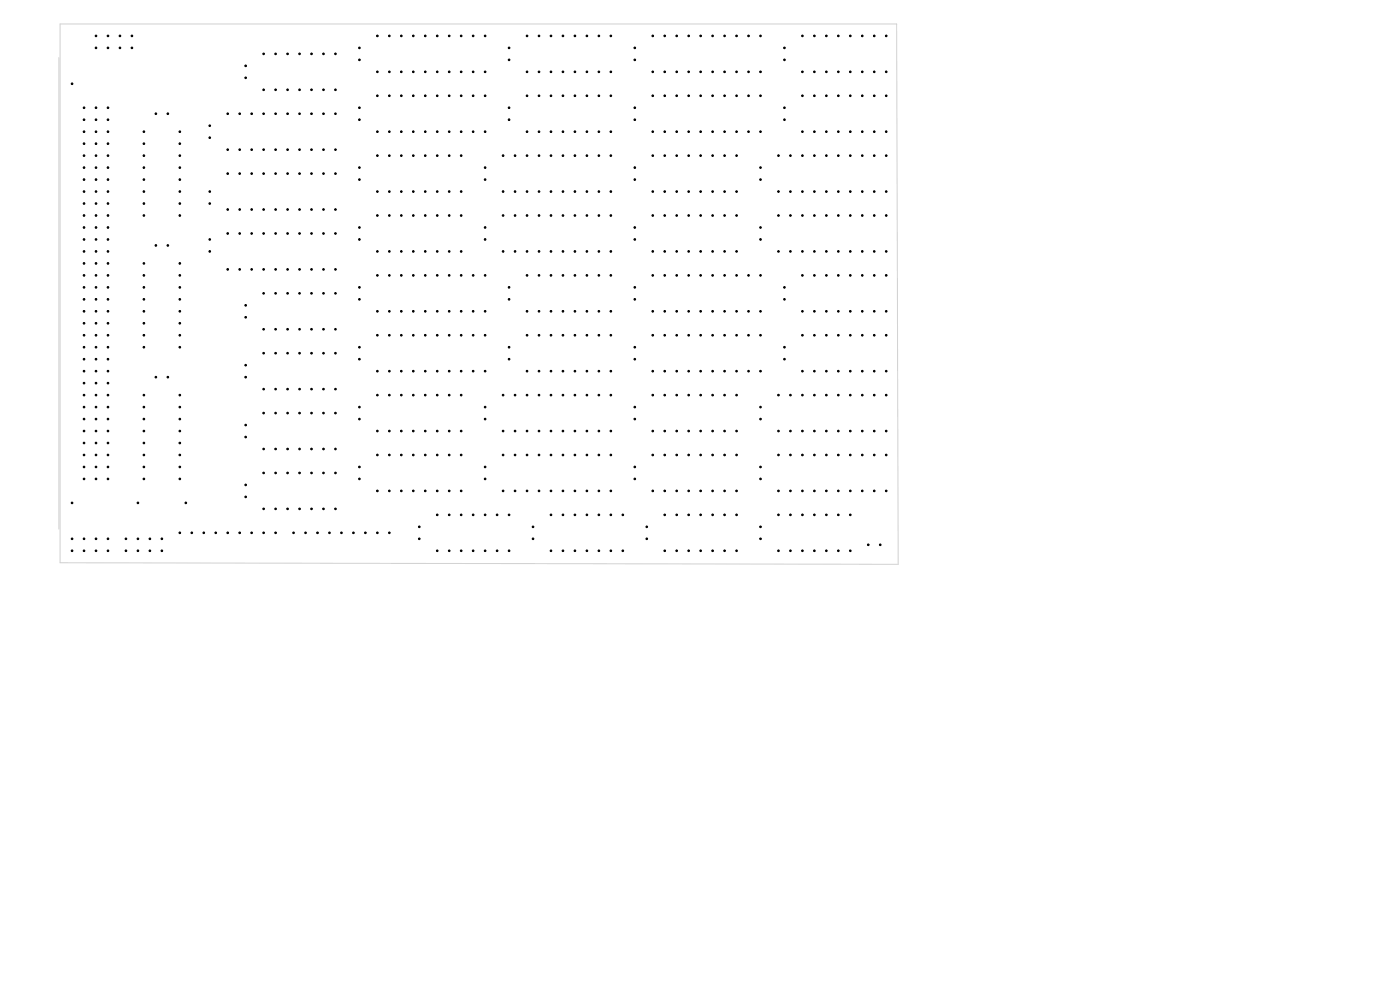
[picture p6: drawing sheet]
<svg xmlns="http://www.w3.org/2000/svg" width="297mm" height="210mm" viewBox="0 0 297 210" stroke-linecap="round" stroke-linejoin="round" font-family="sans-serif">
<path d="M12.5 12.2v100M12.7 5.1h177.5l.3 114.6-177.8-.3z" fill="none" stroke="#d0d2cd" stroke-width=".21"/>
<g fill="#000" stroke="#000" stroke-width=".21">
<circle cx="15.3" cy="17.8" r=".17"/>
<circle cx="20.4" cy="10.2" r=".17"/>
<circle cx="20.4" cy="7.6" r=".17"/>
<circle cx="22.9" cy="10.2" r=".17"/>
<circle cx="22.9" cy="7.6" r=".17"/>
<circle cx="25.4" cy="10.2" r=".17"/>
<circle cx="25.4" cy="7.6" r=".17"/>
<circle cx="28" cy="10.2" r=".17"/>
<circle cx="28" cy="7.6" r=".17"/>
<circle cx="52.1" cy="14" r=".17"/>
<circle cx="52.1" cy="16.5" r=".17"/>
<circle cx="55.9" cy="19" r=".17"/>
<circle cx="55.9" cy="11.4" r=".17"/>
<circle cx="58.5" cy="19" r=".17"/>
<circle cx="58.5" cy="11.4" r=".17"/>
<circle cx="61" cy="11.4" r=".17"/>
<circle cx="61" cy="19" r=".17"/>
<circle cx="63.5" cy="11.4" r=".17"/>
<circle cx="63.5" cy="19" r=".17"/>
<circle cx="66.1" cy="11.4" r=".17"/>
<circle cx="66.1" cy="19" r=".17"/>
<circle cx="68.6" cy="11.4" r=".17"/>
<circle cx="68.6" cy="19" r=".17"/>
<circle cx="71.2" cy="11.4" r=".17"/>
<circle cx="71.2" cy="19" r=".17"/>
<circle cx="76.2" cy="12.7" r=".17"/>
<circle cx="76.2" cy="10.2" r=".17"/>
<circle cx="80.1" cy="7.6" r=".17"/>
<circle cx="80.1" cy="15.2" r=".17"/>
<circle cx="82.6" cy="7.6" r=".17"/>
<circle cx="82.6" cy="15.2" r=".17"/>
<circle cx="85.1" cy="15.2" r=".17"/>
<circle cx="85.1" cy="7.6" r=".17"/>
<circle cx="87.7" cy="15.2" r=".17"/>
<circle cx="87.7" cy="7.6" r=".17"/>
<circle cx="90.2" cy="7.6" r=".17"/>
<circle cx="90.2" cy="15.2" r=".17"/>
<circle cx="92.8" cy="7.6" r=".17"/>
<circle cx="92.8" cy="15.2" r=".17"/>
<circle cx="95.3" cy="7.6" r=".17"/>
<circle cx="95.3" cy="15.2" r=".17"/>
<circle cx="97.8" cy="15.2" r=".17"/>
<circle cx="97.8" cy="7.6" r=".17"/>
<circle cx="100.4" cy="7.6" r=".17"/>
<circle cx="100.4" cy="15.2" r=".17"/>
<circle cx="102.9" cy="15.2" r=".17"/>
<circle cx="102.9" cy="7.6" r=".17"/>
<circle cx="108" cy="12.7" r=".17"/>
<circle cx="108" cy="10.2" r=".17"/>
<circle cx="111.8" cy="15.2" r=".17"/>
<circle cx="111.8" cy="7.6" r=".17"/>
<circle cx="114.3" cy="15.2" r=".17"/>
<circle cx="114.3" cy="7.6" r=".17"/>
<circle cx="116.9" cy="7.6" r=".17"/>
<circle cx="116.9" cy="15.2" r=".17"/>
<circle cx="119.4" cy="15.2" r=".17"/>
<circle cx="119.4" cy="7.6" r=".17"/>
<circle cx="122" cy="7.6" r=".17"/>
<circle cx="122" cy="15.2" r=".17"/>
<circle cx="124.5" cy="7.6" r=".17"/>
<circle cx="124.5" cy="15.2" r=".17"/>
<circle cx="127" cy="7.6" r=".17"/>
<circle cx="127" cy="15.2" r=".17"/>
<circle cx="129.6" cy="15.2" r=".17"/>
<circle cx="129.6" cy="7.6" r=".17"/>
<circle cx="134.7" cy="10.2" r=".17"/>
<circle cx="134.7" cy="12.7" r=".17"/>
<circle cx="138.5" cy="15.2" r=".17"/>
<circle cx="138.5" cy="7.6" r=".17"/>
<circle cx="141" cy="15.2" r=".17"/>
<circle cx="141" cy="7.6" r=".17"/>
<circle cx="143.6" cy="15.2" r=".17"/>
<circle cx="143.6" cy="7.6" r=".17"/>
<circle cx="146.1" cy="15.2" r=".17"/>
<circle cx="146.1" cy="7.6" r=".17"/>
<circle cx="148.6" cy="7.6" r=".17"/>
<circle cx="148.6" cy="15.2" r=".17"/>
<circle cx="151.2" cy="7.6" r=".17"/>
<circle cx="151.2" cy="15.2" r=".17"/>
<circle cx="153.7" cy="15.2" r=".17"/>
<circle cx="153.7" cy="7.6" r=".17"/>
<circle cx="156.3" cy="7.6" r=".17"/>
<circle cx="156.3" cy="15.2" r=".17"/>
<circle cx="158.8" cy="7.6" r=".17"/>
<circle cx="158.8" cy="15.2" r=".17"/>
<circle cx="161.3" cy="15.2" r=".17"/>
<circle cx="161.3" cy="7.6" r=".17"/>
<circle cx="166.4" cy="10.2" r=".17"/>
<circle cx="166.4" cy="12.7" r=".17"/>
<circle cx="170.2" cy="7.6" r=".17"/>
<circle cx="170.2" cy="15.2" r=".17"/>
<circle cx="172.8" cy="7.6" r=".17"/>
<circle cx="172.8" cy="15.2" r=".17"/>
<circle cx="175.3" cy="15.2" r=".17"/>
<circle cx="175.3" cy="7.6" r=".17"/>
<circle cx="177.8" cy="7.6" r=".17"/>
<circle cx="177.8" cy="15.2" r=".17"/>
<circle cx="180.4" cy="7.6" r=".17"/>
<circle cx="180.4" cy="15.2" r=".17"/>
<circle cx="182.9" cy="15.2" r=".17"/>
<circle cx="182.9" cy="7.6" r=".17"/>
<circle cx="185.5" cy="15.2" r=".17"/>
<circle cx="185.5" cy="7.6" r=".17"/>
<circle cx="188" cy="7.6" r=".17"/>
<circle cx="188" cy="15.2" r=".17"/>
<circle cx="17.8" cy="27.9" r=".17"/>
<circle cx="17.8" cy="35.6" r=".17"/>
<circle cx="17.8" cy="38.1" r=".17"/>
<circle cx="17.8" cy="25.4" r=".17"/>
<circle cx="17.8" cy="30.5" r=".17"/>
<circle cx="17.8" cy="22.9" r=".17"/>
<circle cx="17.8" cy="33" r=".17"/>
<circle cx="20.4" cy="35.6" r=".17"/>
<circle cx="20.4" cy="33" r=".17"/>
<circle cx="20.4" cy="27.9" r=".17"/>
<circle cx="20.4" cy="30.5" r=".17"/>
<circle cx="20.4" cy="22.9" r=".17"/>
<circle cx="20.4" cy="38.1" r=".17"/>
<circle cx="20.4" cy="25.4" r=".17"/>
<circle cx="22.9" cy="38.1" r=".17"/>
<circle cx="22.9" cy="22.9" r=".17"/>
<circle cx="22.9" cy="30.5" r=".17"/>
<circle cx="22.9" cy="27.9" r=".17"/>
<circle cx="22.9" cy="25.4" r=".17"/>
<circle cx="22.9" cy="35.6" r=".17"/>
<circle cx="22.9" cy="33" r=".17"/>
<circle cx="30.5" cy="35.6" r=".17"/>
<circle cx="30.5" cy="30.5" r=".17"/>
<circle cx="30.5" cy="33" r=".17"/>
<circle cx="30.5" cy="27.9" r=".17"/>
<circle cx="30.5" cy="38.1" r=".17"/>
<circle cx="33.1" cy="24.1" r=".17"/>
<circle cx="35.6" cy="24.1" r=".17"/>
<circle cx="38.1" cy="27.9" r=".17"/>
<circle cx="38.1" cy="35.6" r=".17"/>
<circle cx="38.1" cy="30.5" r=".17"/>
<circle cx="38.1" cy="33" r=".17"/>
<circle cx="38.1" cy="38.1" r=".17"/>
<circle cx="44.5" cy="29.2" r=".17"/>
<circle cx="44.5" cy="26.7" r=".17"/>
<circle cx="48.3" cy="24.1" r=".17"/>
<circle cx="48.3" cy="31.7" r=".17"/>
<circle cx="48.3" cy="36.8" r=".17"/>
<circle cx="50.8" cy="31.7" r=".17"/>
<circle cx="50.8" cy="36.8" r=".17"/>
<circle cx="50.8" cy="24.1" r=".17"/>
<circle cx="53.4" cy="36.8" r=".17"/>
<circle cx="53.4" cy="24.1" r=".17"/>
<circle cx="53.4" cy="31.7" r=".17"/>
<circle cx="55.9" cy="24.1" r=".17"/>
<circle cx="55.9" cy="36.8" r=".17"/>
<circle cx="55.9" cy="31.7" r=".17"/>
<circle cx="58.5" cy="36.8" r=".17"/>
<circle cx="58.5" cy="31.7" r=".17"/>
<circle cx="58.5" cy="24.1" r=".17"/>
<circle cx="61" cy="31.7" r=".17"/>
<circle cx="61" cy="36.8" r=".17"/>
<circle cx="61" cy="24.1" r=".17"/>
<circle cx="63.5" cy="31.7" r=".17"/>
<circle cx="63.5" cy="24.1" r=".17"/>
<circle cx="63.5" cy="36.8" r=".17"/>
<circle cx="66.1" cy="36.8" r=".17"/>
<circle cx="66.1" cy="24.1" r=".17"/>
<circle cx="66.1" cy="31.7" r=".17"/>
<circle cx="68.6" cy="24.1" r=".17"/>
<circle cx="68.6" cy="36.8" r=".17"/>
<circle cx="68.6" cy="31.7" r=".17"/>
<circle cx="71.2" cy="31.7" r=".17"/>
<circle cx="71.2" cy="24.1" r=".17"/>
<circle cx="71.2" cy="36.8" r=".17"/>
<circle cx="76.2" cy="22.9" r=".17"/>
<circle cx="76.2" cy="38.1" r=".17"/>
<circle cx="76.2" cy="25.4" r=".17"/>
<circle cx="76.2" cy="35.6" r=".17"/>
<circle cx="80.1" cy="27.9" r=".17"/>
<circle cx="80.1" cy="20.3" r=".17"/>
<circle cx="80.1" cy="33" r=".17"/>
<circle cx="82.6" cy="27.9" r=".17"/>
<circle cx="82.6" cy="33" r=".17"/>
<circle cx="82.6" cy="20.3" r=".17"/>
<circle cx="85.1" cy="33" r=".17"/>
<circle cx="85.1" cy="20.3" r=".17"/>
<circle cx="85.1" cy="27.9" r=".17"/>
<circle cx="87.7" cy="20.3" r=".17"/>
<circle cx="87.7" cy="27.9" r=".17"/>
<circle cx="87.7" cy="33" r=".17"/>
<circle cx="90.2" cy="20.3" r=".17"/>
<circle cx="90.2" cy="33" r=".17"/>
<circle cx="90.2" cy="27.9" r=".17"/>
<circle cx="92.8" cy="20.3" r=".17"/>
<circle cx="92.8" cy="27.9" r=".17"/>
<circle cx="92.8" cy="33" r=".17"/>
<circle cx="95.3" cy="27.9" r=".17"/>
<circle cx="95.3" cy="33" r=".17"/>
<circle cx="95.3" cy="20.3" r=".17"/>
<circle cx="97.8" cy="33" r=".17"/>
<circle cx="97.8" cy="20.3" r=".17"/>
<circle cx="97.8" cy="27.9" r=".17"/>
<circle cx="100.4" cy="27.9" r=".17"/>
<circle cx="100.4" cy="20.3" r=".17"/>
<circle cx="102.9" cy="27.9" r=".17"/>
<circle cx="102.9" cy="38.1" r=".17"/>
<circle cx="102.9" cy="20.3" r=".17"/>
<circle cx="102.9" cy="35.6" r=".17"/>
<circle cx="106.7" cy="33" r=".17"/>
<circle cx="108" cy="25.4" r=".17"/>
<circle cx="108" cy="22.9" r=".17"/>
<circle cx="109.3" cy="33" r=".17"/>
<circle cx="111.8" cy="33" r=".17"/>
<circle cx="111.8" cy="20.3" r=".17"/>
<circle cx="111.8" cy="27.9" r=".17"/>
<circle cx="114.3" cy="27.9" r=".17"/>
<circle cx="114.3" cy="20.3" r=".17"/>
<circle cx="114.3" cy="33" r=".17"/>
<circle cx="116.9" cy="33" r=".17"/>
<circle cx="116.9" cy="20.3" r=".17"/>
<circle cx="116.9" cy="27.9" r=".17"/>
<circle cx="119.4" cy="33" r=".17"/>
<circle cx="119.4" cy="27.9" r=".17"/>
<circle cx="119.4" cy="20.3" r=".17"/>
<circle cx="122" cy="27.9" r=".17"/>
<circle cx="122" cy="20.3" r=".17"/>
<circle cx="122" cy="33" r=".17"/>
<circle cx="124.5" cy="27.9" r=".17"/>
<circle cx="124.5" cy="33" r=".17"/>
<circle cx="124.5" cy="20.3" r=".17"/>
<circle cx="127" cy="33" r=".17"/>
<circle cx="127" cy="20.3" r=".17"/>
<circle cx="127" cy="27.9" r=".17"/>
<circle cx="129.6" cy="27.9" r=".17"/>
<circle cx="129.6" cy="33" r=".17"/>
<circle cx="129.6" cy="20.3" r=".17"/>
<circle cx="134.7" cy="25.4" r=".17"/>
<circle cx="134.7" cy="22.9" r=".17"/>
<circle cx="134.7" cy="38.1" r=".17"/>
<circle cx="134.7" cy="35.6" r=".17"/>
<circle cx="138.5" cy="20.3" r=".17"/>
<circle cx="138.5" cy="33" r=".17"/>
<circle cx="138.5" cy="27.9" r=".17"/>
<circle cx="141" cy="20.3" r=".17"/>
<circle cx="141" cy="33" r=".17"/>
<circle cx="141" cy="27.9" r=".17"/>
<circle cx="143.6" cy="27.9" r=".17"/>
<circle cx="143.6" cy="33" r=".17"/>
<circle cx="143.6" cy="20.3" r=".17"/>
<circle cx="146.1" cy="33" r=".17"/>
<circle cx="146.1" cy="20.3" r=".17"/>
<circle cx="146.1" cy="27.9" r=".17"/>
<circle cx="148.6" cy="27.9" r=".17"/>
<circle cx="148.6" cy="33" r=".17"/>
<circle cx="148.6" cy="20.3" r=".17"/>
<circle cx="151.2" cy="27.9" r=".17"/>
<circle cx="151.2" cy="33" r=".17"/>
<circle cx="151.2" cy="20.3" r=".17"/>
<circle cx="153.7" cy="33" r=".17"/>
<circle cx="153.7" cy="20.3" r=".17"/>
<circle cx="153.7" cy="27.9" r=".17"/>
<circle cx="156.3" cy="27.9" r=".17"/>
<circle cx="156.3" cy="33" r=".17"/>
<circle cx="156.3" cy="20.3" r=".17"/>
<circle cx="158.8" cy="20.3" r=".17"/>
<circle cx="158.8" cy="27.9" r=".17"/>
<circle cx="161.3" cy="35.6" r=".17"/>
<circle cx="161.3" cy="20.3" r=".17"/>
<circle cx="161.3" cy="27.9" r=".17"/>
<circle cx="161.3" cy="38.1" r=".17"/>
<circle cx="165.1" cy="33" r=".17"/>
<circle cx="166.4" cy="22.9" r=".17"/>
<circle cx="166.4" cy="25.4" r=".17"/>
<circle cx="167.7" cy="33" r=".17"/>
<circle cx="170.2" cy="27.9" r=".17"/>
<circle cx="170.2" cy="33" r=".17"/>
<circle cx="170.2" cy="20.3" r=".17"/>
<circle cx="172.8" cy="20.3" r=".17"/>
<circle cx="172.8" cy="33" r=".17"/>
<circle cx="172.8" cy="27.9" r=".17"/>
<circle cx="175.3" cy="33" r=".17"/>
<circle cx="175.3" cy="20.3" r=".17"/>
<circle cx="175.3" cy="27.9" r=".17"/>
<circle cx="177.8" cy="27.9" r=".17"/>
<circle cx="177.8" cy="33" r=".17"/>
<circle cx="177.8" cy="20.3" r=".17"/>
<circle cx="180.4" cy="20.3" r=".17"/>
<circle cx="180.4" cy="27.9" r=".17"/>
<circle cx="180.4" cy="33" r=".17"/>
<circle cx="182.9" cy="33" r=".17"/>
<circle cx="182.9" cy="20.3" r=".17"/>
<circle cx="182.9" cy="27.9" r=".17"/>
<circle cx="185.5" cy="33" r=".17"/>
<circle cx="185.5" cy="27.9" r=".17"/>
<circle cx="185.5" cy="20.3" r=".17"/>
<circle cx="188" cy="33" r=".17"/>
<circle cx="188" cy="27.9" r=".17"/>
<circle cx="188" cy="20.3" r=".17"/>
<circle cx="17.8" cy="48.3" r=".17"/>
<circle cx="17.8" cy="58.4" r=".17"/>
<circle cx="17.8" cy="43.2" r=".17"/>
<circle cx="17.8" cy="55.9" r=".17"/>
<circle cx="17.8" cy="40.6" r=".17"/>
<circle cx="17.8" cy="53.3" r=".17"/>
<circle cx="17.8" cy="45.7" r=".17"/>
<circle cx="17.8" cy="50.8" r=".17"/>
<circle cx="20.4" cy="48.3" r=".17"/>
<circle cx="20.4" cy="58.4" r=".17"/>
<circle cx="20.4" cy="40.6" r=".17"/>
<circle cx="20.4" cy="43.2" r=".17"/>
<circle cx="20.4" cy="53.3" r=".17"/>
<circle cx="20.4" cy="50.8" r=".17"/>
<circle cx="20.4" cy="45.7" r=".17"/>
<circle cx="20.4" cy="55.9" r=".17"/>
<circle cx="22.9" cy="48.3" r=".17"/>
<circle cx="22.9" cy="40.6" r=".17"/>
<circle cx="22.9" cy="53.3" r=".17"/>
<circle cx="22.9" cy="43.2" r=".17"/>
<circle cx="22.9" cy="45.7" r=".17"/>
<circle cx="22.9" cy="58.4" r=".17"/>
<circle cx="22.9" cy="55.9" r=".17"/>
<circle cx="22.9" cy="50.8" r=".17"/>
<circle cx="30.5" cy="40.6" r=".17"/>
<circle cx="30.5" cy="43.2" r=".17"/>
<circle cx="30.5" cy="58.4" r=".17"/>
<circle cx="30.5" cy="45.7" r=".17"/>
<circle cx="30.5" cy="55.9" r=".17"/>
<circle cx="33.1" cy="52.1" r=".17"/>
<circle cx="35.6" cy="52.1" r=".17"/>
<circle cx="38.1" cy="45.7" r=".17"/>
<circle cx="38.1" cy="58.4" r=".17"/>
<circle cx="38.1" cy="43.2" r=".17"/>
<circle cx="38.1" cy="40.6" r=".17"/>
<circle cx="38.1" cy="55.9" r=".17"/>
<circle cx="44.5" cy="43.2" r=".17"/>
<circle cx="44.5" cy="40.6" r=".17"/>
<circle cx="44.5" cy="53.3" r=".17"/>
<circle cx="44.5" cy="50.8" r=".17"/>
<circle cx="48.3" cy="57.1" r=".17"/>
<circle cx="48.3" cy="49.5" r=".17"/>
<circle cx="48.3" cy="44.4" r=".17"/>
<circle cx="50.8" cy="57.1" r=".17"/>
<circle cx="50.8" cy="44.4" r=".17"/>
<circle cx="50.8" cy="49.5" r=".17"/>
<circle cx="53.4" cy="57.1" r=".17"/>
<circle cx="53.4" cy="49.5" r=".17"/>
<circle cx="53.4" cy="44.4" r=".17"/>
<circle cx="55.9" cy="44.4" r=".17"/>
<circle cx="55.9" cy="57.1" r=".17"/>
<circle cx="55.9" cy="49.5" r=".17"/>
<circle cx="58.5" cy="44.4" r=".17"/>
<circle cx="58.5" cy="49.5" r=".17"/>
<circle cx="58.5" cy="57.1" r=".17"/>
<circle cx="61" cy="44.4" r=".17"/>
<circle cx="61" cy="49.5" r=".17"/>
<circle cx="61" cy="57.1" r=".17"/>
<circle cx="63.5" cy="49.5" r=".17"/>
<circle cx="63.5" cy="44.4" r=".17"/>
<circle cx="63.5" cy="57.1" r=".17"/>
<circle cx="66.1" cy="49.5" r=".17"/>
<circle cx="66.1" cy="44.4" r=".17"/>
<circle cx="66.1" cy="57.1" r=".17"/>
<circle cx="68.6" cy="57.1" r=".17"/>
<circle cx="68.6" cy="44.4" r=".17"/>
<circle cx="68.6" cy="49.5" r=".17"/>
<circle cx="71.2" cy="49.5" r=".17"/>
<circle cx="71.2" cy="44.4" r=".17"/>
<circle cx="71.2" cy="57.1" r=".17"/>
<circle cx="76.2" cy="48.3" r=".17"/>
<circle cx="76.2" cy="50.8" r=".17"/>
<circle cx="80.1" cy="40.6" r=".17"/>
<circle cx="80.1" cy="58.4" r=".17"/>
<circle cx="80.1" cy="45.7" r=".17"/>
<circle cx="80.1" cy="53.3" r=".17"/>
<circle cx="82.6" cy="58.4" r=".17"/>
<circle cx="82.6" cy="45.7" r=".17"/>
<circle cx="82.6" cy="40.6" r=".17"/>
<circle cx="82.6" cy="53.3" r=".17"/>
<circle cx="85.1" cy="40.6" r=".17"/>
<circle cx="85.1" cy="58.4" r=".17"/>
<circle cx="85.1" cy="45.7" r=".17"/>
<circle cx="85.1" cy="53.3" r=".17"/>
<circle cx="87.7" cy="45.7" r=".17"/>
<circle cx="87.7" cy="58.4" r=".17"/>
<circle cx="87.7" cy="40.6" r=".17"/>
<circle cx="87.7" cy="53.3" r=".17"/>
<circle cx="90.2" cy="40.6" r=".17"/>
<circle cx="90.2" cy="58.4" r=".17"/>
<circle cx="90.2" cy="53.3" r=".17"/>
<circle cx="90.2" cy="45.7" r=".17"/>
<circle cx="92.8" cy="45.7" r=".17"/>
<circle cx="92.8" cy="40.6" r=".17"/>
<circle cx="92.8" cy="58.4" r=".17"/>
<circle cx="92.8" cy="53.3" r=".17"/>
<circle cx="95.3" cy="53.3" r=".17"/>
<circle cx="95.3" cy="45.7" r=".17"/>
<circle cx="95.3" cy="40.6" r=".17"/>
<circle cx="95.3" cy="58.4" r=".17"/>
<circle cx="97.8" cy="53.3" r=".17"/>
<circle cx="97.8" cy="40.6" r=".17"/>
<circle cx="97.8" cy="58.4" r=".17"/>
<circle cx="97.8" cy="45.7" r=".17"/>
<circle cx="100.4" cy="58.4" r=".17"/>
<circle cx="102.9" cy="48.3" r=".17"/>
<circle cx="102.9" cy="58.4" r=".17"/>
<circle cx="102.9" cy="50.8" r=".17"/>
<circle cx="106.7" cy="53.3" r=".17"/>
<circle cx="106.7" cy="40.6" r=".17"/>
<circle cx="106.7" cy="45.7" r=".17"/>
<circle cx="109.3" cy="40.6" r=".17"/>
<circle cx="109.3" cy="45.7" r=".17"/>
<circle cx="109.3" cy="53.3" r=".17"/>
<circle cx="111.8" cy="58.4" r=".17"/>
<circle cx="111.8" cy="53.3" r=".17"/>
<circle cx="111.8" cy="40.6" r=".17"/>
<circle cx="111.8" cy="45.7" r=".17"/>
<circle cx="114.3" cy="45.7" r=".17"/>
<circle cx="114.3" cy="40.6" r=".17"/>
<circle cx="114.3" cy="53.3" r=".17"/>
<circle cx="114.3" cy="58.4" r=".17"/>
<circle cx="116.9" cy="53.3" r=".17"/>
<circle cx="116.9" cy="40.6" r=".17"/>
<circle cx="116.9" cy="58.4" r=".17"/>
<circle cx="116.9" cy="45.7" r=".17"/>
<circle cx="119.4" cy="58.4" r=".17"/>
<circle cx="119.4" cy="53.3" r=".17"/>
<circle cx="119.4" cy="40.6" r=".17"/>
<circle cx="119.4" cy="45.7" r=".17"/>
<circle cx="122" cy="45.7" r=".17"/>
<circle cx="122" cy="40.6" r=".17"/>
<circle cx="122" cy="58.4" r=".17"/>
<circle cx="122" cy="53.3" r=".17"/>
<circle cx="124.5" cy="53.3" r=".17"/>
<circle cx="124.5" cy="40.6" r=".17"/>
<circle cx="124.5" cy="45.7" r=".17"/>
<circle cx="124.5" cy="58.4" r=".17"/>
<circle cx="127" cy="58.4" r=".17"/>
<circle cx="127" cy="53.3" r=".17"/>
<circle cx="127" cy="45.7" r=".17"/>
<circle cx="127" cy="40.6" r=".17"/>
<circle cx="129.6" cy="58.4" r=".17"/>
<circle cx="129.6" cy="45.7" r=".17"/>
<circle cx="129.6" cy="53.3" r=".17"/>
<circle cx="129.6" cy="40.6" r=".17"/>
<circle cx="134.7" cy="48.3" r=".17"/>
<circle cx="134.7" cy="50.8" r=".17"/>
<circle cx="138.5" cy="58.4" r=".17"/>
<circle cx="138.5" cy="40.6" r=".17"/>
<circle cx="138.5" cy="45.7" r=".17"/>
<circle cx="138.5" cy="53.3" r=".17"/>
<circle cx="141" cy="58.4" r=".17"/>
<circle cx="141" cy="40.6" r=".17"/>
<circle cx="141" cy="45.7" r=".17"/>
<circle cx="141" cy="53.3" r=".17"/>
<circle cx="143.6" cy="58.4" r=".17"/>
<circle cx="143.6" cy="45.7" r=".17"/>
<circle cx="143.6" cy="40.6" r=".17"/>
<circle cx="143.6" cy="53.3" r=".17"/>
<circle cx="146.1" cy="40.6" r=".17"/>
<circle cx="146.1" cy="58.4" r=".17"/>
<circle cx="146.1" cy="45.7" r=".17"/>
<circle cx="146.1" cy="53.3" r=".17"/>
<circle cx="148.6" cy="45.7" r=".17"/>
<circle cx="148.6" cy="58.4" r=".17"/>
<circle cx="148.6" cy="53.3" r=".17"/>
<circle cx="148.6" cy="40.6" r=".17"/>
<circle cx="151.2" cy="45.7" r=".17"/>
<circle cx="151.2" cy="58.4" r=".17"/>
<circle cx="151.2" cy="40.6" r=".17"/>
<circle cx="151.2" cy="53.3" r=".17"/>
<circle cx="153.7" cy="53.3" r=".17"/>
<circle cx="153.7" cy="40.6" r=".17"/>
<circle cx="153.7" cy="45.7" r=".17"/>
<circle cx="153.7" cy="58.4" r=".17"/>
<circle cx="156.3" cy="58.4" r=".17"/>
<circle cx="156.3" cy="45.7" r=".17"/>
<circle cx="156.3" cy="53.3" r=".17"/>
<circle cx="156.3" cy="40.6" r=".17"/>
<circle cx="158.8" cy="58.4" r=".17"/>
<circle cx="161.3" cy="58.4" r=".17"/>
<circle cx="161.3" cy="50.8" r=".17"/>
<circle cx="161.3" cy="48.3" r=".17"/>
<circle cx="165.1" cy="40.6" r=".17"/>
<circle cx="165.1" cy="53.3" r=".17"/>
<circle cx="165.1" cy="45.7" r=".17"/>
<circle cx="167.7" cy="53.3" r=".17"/>
<circle cx="167.7" cy="40.6" r=".17"/>
<circle cx="167.7" cy="45.7" r=".17"/>
<circle cx="170.2" cy="58.4" r=".17"/>
<circle cx="170.2" cy="45.7" r=".17"/>
<circle cx="170.2" cy="40.6" r=".17"/>
<circle cx="170.2" cy="53.3" r=".17"/>
<circle cx="172.8" cy="53.3" r=".17"/>
<circle cx="172.8" cy="45.7" r=".17"/>
<circle cx="172.8" cy="40.6" r=".17"/>
<circle cx="172.8" cy="58.4" r=".17"/>
<circle cx="175.3" cy="53.3" r=".17"/>
<circle cx="175.3" cy="40.6" r=".17"/>
<circle cx="175.3" cy="45.7" r=".17"/>
<circle cx="175.3" cy="58.4" r=".17"/>
<circle cx="177.8" cy="45.7" r=".17"/>
<circle cx="177.8" cy="58.4" r=".17"/>
<circle cx="177.8" cy="53.3" r=".17"/>
<circle cx="177.8" cy="40.6" r=".17"/>
<circle cx="180.4" cy="58.4" r=".17"/>
<circle cx="180.4" cy="53.3" r=".17"/>
<circle cx="180.4" cy="45.7" r=".17"/>
<circle cx="180.4" cy="40.6" r=".17"/>
<circle cx="182.9" cy="40.6" r=".17"/>
<circle cx="182.9" cy="58.4" r=".17"/>
<circle cx="182.9" cy="53.3" r=".17"/>
<circle cx="182.9" cy="45.7" r=".17"/>
<circle cx="185.5" cy="53.3" r=".17"/>
<circle cx="185.5" cy="40.6" r=".17"/>
<circle cx="185.5" cy="45.7" r=".17"/>
<circle cx="185.5" cy="58.4" r=".17"/>
<circle cx="188" cy="40.6" r=".17"/>
<circle cx="188" cy="58.4" r=".17"/>
<circle cx="188" cy="45.7" r=".17"/>
<circle cx="188" cy="53.3" r=".17"/>
<circle cx="17.8" cy="78.7" r=".17"/>
<circle cx="17.8" cy="63.5" r=".17"/>
<circle cx="17.8" cy="71.1" r=".17"/>
<circle cx="17.8" cy="76.2" r=".17"/>
<circle cx="17.8" cy="73.7" r=".17"/>
<circle cx="17.8" cy="61" r=".17"/>
<circle cx="17.8" cy="66" r=".17"/>
<circle cx="17.8" cy="68.6" r=".17"/>
<circle cx="20.4" cy="61" r=".17"/>
<circle cx="20.4" cy="76.2" r=".17"/>
<circle cx="20.4" cy="63.5" r=".17"/>
<circle cx="20.4" cy="71.1" r=".17"/>
<circle cx="20.4" cy="78.7" r=".17"/>
<circle cx="20.4" cy="73.7" r=".17"/>
<circle cx="20.4" cy="66" r=".17"/>
<circle cx="20.4" cy="68.6" r=".17"/>
<circle cx="22.9" cy="78.7" r=".17"/>
<circle cx="22.9" cy="63.5" r=".17"/>
<circle cx="22.9" cy="71.1" r=".17"/>
<circle cx="22.9" cy="61" r=".17"/>
<circle cx="22.9" cy="76.2" r=".17"/>
<circle cx="22.9" cy="66" r=".17"/>
<circle cx="22.9" cy="73.7" r=".17"/>
<circle cx="22.9" cy="68.6" r=".17"/>
<circle cx="30.5" cy="73.7" r=".17"/>
<circle cx="30.5" cy="63.5" r=".17"/>
<circle cx="30.5" cy="66" r=".17"/>
<circle cx="30.5" cy="68.6" r=".17"/>
<circle cx="30.5" cy="61" r=".17"/>
<circle cx="30.5" cy="71.1" r=".17"/>
<circle cx="38.1" cy="63.5" r=".17"/>
<circle cx="38.1" cy="71.1" r=".17"/>
<circle cx="38.1" cy="68.6" r=".17"/>
<circle cx="38.1" cy="66" r=".17"/>
<circle cx="38.1" cy="73.7" r=".17"/>
<circle cx="38.1" cy="61" r=".17"/>
<circle cx="52.1" cy="77.5" r=".17"/>
<circle cx="52.1" cy="67.3" r=".17"/>
<circle cx="52.1" cy="64.8" r=".17"/>
<circle cx="55.9" cy="74.9" r=".17"/>
<circle cx="55.9" cy="62.2" r=".17"/>
<circle cx="55.9" cy="69.8" r=".17"/>
<circle cx="58.5" cy="62.2" r=".17"/>
<circle cx="58.5" cy="69.8" r=".17"/>
<circle cx="58.5" cy="74.9" r=".17"/>
<circle cx="61" cy="62.2" r=".17"/>
<circle cx="61" cy="74.9" r=".17"/>
<circle cx="61" cy="69.8" r=".17"/>
<circle cx="63.5" cy="62.2" r=".17"/>
<circle cx="63.5" cy="74.9" r=".17"/>
<circle cx="63.5" cy="69.8" r=".17"/>
<circle cx="66.1" cy="74.9" r=".17"/>
<circle cx="66.1" cy="69.8" r=".17"/>
<circle cx="66.1" cy="62.2" r=".17"/>
<circle cx="68.6" cy="69.8" r=".17"/>
<circle cx="68.6" cy="74.9" r=".17"/>
<circle cx="68.6" cy="62.2" r=".17"/>
<circle cx="71.2" cy="62.2" r=".17"/>
<circle cx="71.2" cy="69.8" r=".17"/>
<circle cx="71.2" cy="74.9" r=".17"/>
<circle cx="76.2" cy="63.5" r=".17"/>
<circle cx="76.2" cy="73.7" r=".17"/>
<circle cx="76.2" cy="61" r=".17"/>
<circle cx="76.2" cy="76.2" r=".17"/>
<circle cx="80.1" cy="71.1" r=".17"/>
<circle cx="80.1" cy="78.7" r=".17"/>
<circle cx="80.1" cy="66" r=".17"/>
<circle cx="82.6" cy="66" r=".17"/>
<circle cx="82.6" cy="78.7" r=".17"/>
<circle cx="82.6" cy="71.1" r=".17"/>
<circle cx="85.1" cy="71.1" r=".17"/>
<circle cx="85.1" cy="66" r=".17"/>
<circle cx="85.1" cy="78.7" r=".17"/>
<circle cx="87.7" cy="71.1" r=".17"/>
<circle cx="87.7" cy="78.7" r=".17"/>
<circle cx="87.7" cy="66" r=".17"/>
<circle cx="90.2" cy="66" r=".17"/>
<circle cx="90.2" cy="78.7" r=".17"/>
<circle cx="90.2" cy="71.1" r=".17"/>
<circle cx="92.8" cy="78.7" r=".17"/>
<circle cx="92.8" cy="71.1" r=".17"/>
<circle cx="92.8" cy="66" r=".17"/>
<circle cx="95.3" cy="71.1" r=".17"/>
<circle cx="95.3" cy="66" r=".17"/>
<circle cx="95.3" cy="78.7" r=".17"/>
<circle cx="97.8" cy="78.7" r=".17"/>
<circle cx="97.8" cy="66" r=".17"/>
<circle cx="97.8" cy="71.1" r=".17"/>
<circle cx="100.4" cy="71.1" r=".17"/>
<circle cx="100.4" cy="66" r=".17"/>
<circle cx="100.4" cy="78.7" r=".17"/>
<circle cx="102.9" cy="66" r=".17"/>
<circle cx="102.9" cy="78.7" r=".17"/>
<circle cx="102.9" cy="71.1" r=".17"/>
<circle cx="108" cy="61" r=".17"/>
<circle cx="108" cy="76.2" r=".17"/>
<circle cx="108" cy="73.7" r=".17"/>
<circle cx="108" cy="63.5" r=".17"/>
<circle cx="111.8" cy="71.1" r=".17"/>
<circle cx="111.8" cy="66" r=".17"/>
<circle cx="111.8" cy="78.7" r=".17"/>
<circle cx="114.3" cy="78.7" r=".17"/>
<circle cx="114.3" cy="71.1" r=".17"/>
<circle cx="114.3" cy="66" r=".17"/>
<circle cx="116.9" cy="78.7" r=".17"/>
<circle cx="116.9" cy="71.1" r=".17"/>
<circle cx="116.9" cy="66" r=".17"/>
<circle cx="119.4" cy="78.7" r=".17"/>
<circle cx="119.4" cy="71.1" r=".17"/>
<circle cx="119.4" cy="66" r=".17"/>
<circle cx="122" cy="71.1" r=".17"/>
<circle cx="122" cy="78.7" r=".17"/>
<circle cx="122" cy="66" r=".17"/>
<circle cx="124.5" cy="78.7" r=".17"/>
<circle cx="124.5" cy="71.1" r=".17"/>
<circle cx="124.5" cy="66" r=".17"/>
<circle cx="127" cy="78.7" r=".17"/>
<circle cx="127" cy="66" r=".17"/>
<circle cx="127" cy="71.1" r=".17"/>
<circle cx="129.6" cy="78.7" r=".17"/>
<circle cx="129.6" cy="71.1" r=".17"/>
<circle cx="129.6" cy="66" r=".17"/>
<circle cx="134.7" cy="63.5" r=".17"/>
<circle cx="134.7" cy="61" r=".17"/>
<circle cx="134.7" cy="76.2" r=".17"/>
<circle cx="134.7" cy="73.7" r=".17"/>
<circle cx="138.5" cy="71.1" r=".17"/>
<circle cx="138.5" cy="78.7" r=".17"/>
<circle cx="138.5" cy="66" r=".17"/>
<circle cx="141" cy="78.7" r=".17"/>
<circle cx="141" cy="71.1" r=".17"/>
<circle cx="141" cy="66" r=".17"/>
<circle cx="143.6" cy="78.7" r=".17"/>
<circle cx="143.6" cy="66" r=".17"/>
<circle cx="143.6" cy="71.1" r=".17"/>
<circle cx="146.1" cy="78.7" r=".17"/>
<circle cx="146.1" cy="71.1" r=".17"/>
<circle cx="146.1" cy="66" r=".17"/>
<circle cx="148.6" cy="66" r=".17"/>
<circle cx="148.6" cy="78.7" r=".17"/>
<circle cx="148.6" cy="71.1" r=".17"/>
<circle cx="151.2" cy="78.7" r=".17"/>
<circle cx="151.2" cy="71.1" r=".17"/>
<circle cx="151.2" cy="66" r=".17"/>
<circle cx="153.7" cy="78.7" r=".17"/>
<circle cx="153.7" cy="71.1" r=".17"/>
<circle cx="153.7" cy="66" r=".17"/>
<circle cx="156.3" cy="66" r=".17"/>
<circle cx="156.3" cy="78.7" r=".17"/>
<circle cx="156.3" cy="71.1" r=".17"/>
<circle cx="158.8" cy="66" r=".17"/>
<circle cx="158.8" cy="78.7" r=".17"/>
<circle cx="158.8" cy="71.1" r=".17"/>
<circle cx="161.3" cy="66" r=".17"/>
<circle cx="161.3" cy="78.7" r=".17"/>
<circle cx="161.3" cy="71.1" r=".17"/>
<circle cx="166.4" cy="61" r=".17"/>
<circle cx="166.4" cy="63.5" r=".17"/>
<circle cx="166.4" cy="76.2" r=".17"/>
<circle cx="166.4" cy="73.7" r=".17"/>
<circle cx="170.2" cy="66" r=".17"/>
<circle cx="170.2" cy="78.7" r=".17"/>
<circle cx="170.2" cy="71.1" r=".17"/>
<circle cx="172.8" cy="66" r=".17"/>
<circle cx="172.8" cy="78.7" r=".17"/>
<circle cx="172.8" cy="71.1" r=".17"/>
<circle cx="175.3" cy="78.7" r=".17"/>
<circle cx="175.3" cy="66" r=".17"/>
<circle cx="175.3" cy="71.1" r=".17"/>
<circle cx="177.8" cy="71.1" r=".17"/>
<circle cx="177.8" cy="78.7" r=".17"/>
<circle cx="177.8" cy="66" r=".17"/>
<circle cx="180.4" cy="78.7" r=".17"/>
<circle cx="180.4" cy="66" r=".17"/>
<circle cx="180.4" cy="71.1" r=".17"/>
<circle cx="182.9" cy="71.1" r=".17"/>
<circle cx="182.9" cy="66" r=".17"/>
<circle cx="182.9" cy="78.7" r=".17"/>
<circle cx="185.5" cy="78.7" r=".17"/>
<circle cx="185.5" cy="71.1" r=".17"/>
<circle cx="185.5" cy="66" r=".17"/>
<circle cx="188" cy="66" r=".17"/>
<circle cx="188" cy="78.7" r=".17"/>
<circle cx="188" cy="71.1" r=".17"/>
<circle cx="17.8" cy="91.4" r=".17"/>
<circle cx="17.8" cy="86.4" r=".17"/>
<circle cx="17.8" cy="83.8" r=".17"/>
<circle cx="17.8" cy="88.9" r=".17"/>
<circle cx="17.8" cy="81.3" r=".17"/>
<circle cx="17.8" cy="99.1" r=".17"/>
<circle cx="17.8" cy="96.5" r=".17"/>
<circle cx="17.8" cy="94" r=".17"/>
<circle cx="20.4" cy="91.4" r=".17"/>
<circle cx="20.4" cy="86.4" r=".17"/>
<circle cx="20.4" cy="83.8" r=".17"/>
<circle cx="20.4" cy="81.3" r=".17"/>
<circle cx="20.4" cy="88.9" r=".17"/>
<circle cx="20.4" cy="96.5" r=".17"/>
<circle cx="20.4" cy="94" r=".17"/>
<circle cx="20.4" cy="99.1" r=".17"/>
<circle cx="22.9" cy="91.4" r=".17"/>
<circle cx="22.9" cy="88.9" r=".17"/>
<circle cx="22.9" cy="94" r=".17"/>
<circle cx="22.9" cy="99.1" r=".17"/>
<circle cx="22.9" cy="96.5" r=".17"/>
<circle cx="22.9" cy="86.4" r=".17"/>
<circle cx="22.9" cy="83.8" r=".17"/>
<circle cx="22.9" cy="81.3" r=".17"/>
<circle cx="30.5" cy="88.9" r=".17"/>
<circle cx="30.5" cy="86.4" r=".17"/>
<circle cx="30.5" cy="94" r=".17"/>
<circle cx="30.5" cy="83.8" r=".17"/>
<circle cx="30.5" cy="91.4" r=".17"/>
<circle cx="30.5" cy="96.5" r=".17"/>
<circle cx="30.5" cy="99.1" r=".17"/>
<circle cx="33.1" cy="80" r=".17"/>
<circle cx="35.6" cy="80" r=".17"/>
<circle cx="38.1" cy="91.4" r=".17"/>
<circle cx="38.1" cy="88.9" r=".17"/>
<circle cx="38.1" cy="94" r=".17"/>
<circle cx="38.1" cy="86.4" r=".17"/>
<circle cx="38.1" cy="96.5" r=".17"/>
<circle cx="38.1" cy="83.8" r=".17"/>
<circle cx="38.1" cy="99.1" r=".17"/>
<circle cx="52.1" cy="80" r=".17"/>
<circle cx="52.1" cy="90.2" r=".17"/>
<circle cx="52.1" cy="92.7" r=".17"/>
<circle cx="55.9" cy="87.6" r=".17"/>
<circle cx="55.9" cy="95.2" r=".17"/>
<circle cx="55.9" cy="82.5" r=".17"/>
<circle cx="58.5" cy="82.5" r=".17"/>
<circle cx="58.5" cy="95.2" r=".17"/>
<circle cx="58.5" cy="87.6" r=".17"/>
<circle cx="61" cy="82.5" r=".17"/>
<circle cx="61" cy="95.2" r=".17"/>
<circle cx="61" cy="87.6" r=".17"/>
<circle cx="63.5" cy="82.5" r=".17"/>
<circle cx="63.5" cy="87.6" r=".17"/>
<circle cx="63.5" cy="95.2" r=".17"/>
<circle cx="66.1" cy="82.5" r=".17"/>
<circle cx="66.1" cy="95.2" r=".17"/>
<circle cx="66.1" cy="87.6" r=".17"/>
<circle cx="68.6" cy="95.2" r=".17"/>
<circle cx="68.6" cy="87.6" r=".17"/>
<circle cx="68.6" cy="82.5" r=".17"/>
<circle cx="71.2" cy="82.5" r=".17"/>
<circle cx="71.2" cy="87.6" r=".17"/>
<circle cx="71.2" cy="95.2" r=".17"/>
<circle cx="76.2" cy="88.9" r=".17"/>
<circle cx="76.2" cy="99.1" r=".17"/>
<circle cx="76.2" cy="86.4" r=".17"/>
<circle cx="80.1" cy="96.5" r=".17"/>
<circle cx="80.1" cy="91.4" r=".17"/>
<circle cx="80.1" cy="83.8" r=".17"/>
<circle cx="82.6" cy="83.8" r=".17"/>
<circle cx="82.6" cy="96.5" r=".17"/>
<circle cx="82.6" cy="91.4" r=".17"/>
<circle cx="85.1" cy="96.5" r=".17"/>
<circle cx="85.1" cy="91.4" r=".17"/>
<circle cx="85.1" cy="83.8" r=".17"/>
<circle cx="87.7" cy="83.8" r=".17"/>
<circle cx="87.7" cy="96.5" r=".17"/>
<circle cx="87.7" cy="91.4" r=".17"/>
<circle cx="90.2" cy="96.5" r=".17"/>
<circle cx="90.2" cy="91.4" r=".17"/>
<circle cx="90.2" cy="83.8" r=".17"/>
<circle cx="92.8" cy="83.8" r=".17"/>
<circle cx="92.8" cy="96.5" r=".17"/>
<circle cx="92.8" cy="91.4" r=".17"/>
<circle cx="95.3" cy="96.5" r=".17"/>
<circle cx="95.3" cy="83.8" r=".17"/>
<circle cx="95.3" cy="91.4" r=".17"/>
<circle cx="97.8" cy="96.5" r=".17"/>
<circle cx="97.8" cy="91.4" r=".17"/>
<circle cx="97.8" cy="83.8" r=".17"/>
<circle cx="102.9" cy="88.9" r=".17"/>
<circle cx="102.9" cy="99.1" r=".17"/>
<circle cx="102.9" cy="86.4" r=".17"/>
<circle cx="106.7" cy="83.8" r=".17"/>
<circle cx="106.7" cy="91.4" r=".17"/>
<circle cx="106.7" cy="96.5" r=".17"/>
<circle cx="109.3" cy="96.5" r=".17"/>
<circle cx="109.3" cy="91.4" r=".17"/>
<circle cx="109.3" cy="83.8" r=".17"/>
<circle cx="111.8" cy="96.5" r=".17"/>
<circle cx="111.8" cy="83.8" r=".17"/>
<circle cx="111.8" cy="91.4" r=".17"/>
<circle cx="114.3" cy="96.5" r=".17"/>
<circle cx="114.3" cy="91.4" r=".17"/>
<circle cx="114.3" cy="83.8" r=".17"/>
<circle cx="116.9" cy="91.4" r=".17"/>
<circle cx="116.9" cy="96.5" r=".17"/>
<circle cx="116.9" cy="83.8" r=".17"/>
<circle cx="119.4" cy="96.5" r=".17"/>
<circle cx="119.4" cy="83.8" r=".17"/>
<circle cx="119.4" cy="91.4" r=".17"/>
<circle cx="122" cy="91.4" r=".17"/>
<circle cx="122" cy="83.8" r=".17"/>
<circle cx="122" cy="96.5" r=".17"/>
<circle cx="124.5" cy="83.8" r=".17"/>
<circle cx="124.5" cy="91.4" r=".17"/>
<circle cx="124.5" cy="96.5" r=".17"/>
<circle cx="127" cy="96.5" r=".17"/>
<circle cx="127" cy="91.4" r=".17"/>
<circle cx="127" cy="83.8" r=".17"/>
<circle cx="129.6" cy="96.5" r=".17"/>
<circle cx="129.6" cy="91.4" r=".17"/>
<circle cx="129.6" cy="83.8" r=".17"/>
<circle cx="134.7" cy="88.9" r=".17"/>
<circle cx="134.7" cy="86.4" r=".17"/>
<circle cx="134.7" cy="99.1" r=".17"/>
<circle cx="138.5" cy="83.8" r=".17"/>
<circle cx="138.5" cy="91.4" r=".17"/>
<circle cx="138.5" cy="96.5" r=".17"/>
<circle cx="141" cy="91.4" r=".17"/>
<circle cx="141" cy="83.8" r=".17"/>
<circle cx="141" cy="96.5" r=".17"/>
<circle cx="143.6" cy="91.4" r=".17"/>
<circle cx="143.6" cy="83.8" r=".17"/>
<circle cx="143.6" cy="96.5" r=".17"/>
<circle cx="146.1" cy="91.4" r=".17"/>
<circle cx="146.1" cy="83.8" r=".17"/>
<circle cx="146.1" cy="96.5" r=".17"/>
<circle cx="148.6" cy="91.4" r=".17"/>
<circle cx="148.6" cy="83.8" r=".17"/>
<circle cx="148.6" cy="96.5" r=".17"/>
<circle cx="151.2" cy="83.8" r=".17"/>
<circle cx="151.2" cy="91.4" r=".17"/>
<circle cx="151.2" cy="96.5" r=".17"/>
<circle cx="153.7" cy="91.4" r=".17"/>
<circle cx="153.7" cy="83.8" r=".17"/>
<circle cx="153.7" cy="96.5" r=".17"/>
<circle cx="156.3" cy="83.8" r=".17"/>
<circle cx="156.3" cy="91.4" r=".17"/>
<circle cx="156.3" cy="96.5" r=".17"/>
<circle cx="161.3" cy="86.4" r=".17"/>
<circle cx="161.3" cy="99.1" r=".17"/>
<circle cx="161.3" cy="88.9" r=".17"/>
<circle cx="165.1" cy="91.4" r=".17"/>
<circle cx="165.1" cy="83.8" r=".17"/>
<circle cx="165.1" cy="96.5" r=".17"/>
<circle cx="167.7" cy="91.4" r=".17"/>
<circle cx="167.7" cy="83.8" r=".17"/>
<circle cx="167.7" cy="96.5" r=".17"/>
<circle cx="170.2" cy="91.4" r=".17"/>
<circle cx="170.2" cy="96.5" r=".17"/>
<circle cx="170.2" cy="83.8" r=".17"/>
<circle cx="172.8" cy="96.5" r=".17"/>
<circle cx="172.8" cy="91.4" r=".17"/>
<circle cx="172.8" cy="83.8" r=".17"/>
<circle cx="175.3" cy="83.8" r=".17"/>
<circle cx="175.3" cy="91.4" r=".17"/>
<circle cx="175.3" cy="96.5" r=".17"/>
<circle cx="177.8" cy="96.5" r=".17"/>
<circle cx="177.8" cy="91.4" r=".17"/>
<circle cx="177.8" cy="83.8" r=".17"/>
<circle cx="180.4" cy="96.5" r=".17"/>
<circle cx="180.4" cy="91.4" r=".17"/>
<circle cx="180.4" cy="83.8" r=".17"/>
<circle cx="182.9" cy="91.4" r=".17"/>
<circle cx="182.9" cy="83.8" r=".17"/>
<circle cx="182.9" cy="96.5" r=".17"/>
<circle cx="185.5" cy="91.4" r=".17"/>
<circle cx="185.5" cy="83.8" r=".17"/>
<circle cx="185.5" cy="96.5" r=".17"/>
<circle cx="188" cy="83.8" r=".17"/>
<circle cx="188" cy="96.5" r=".17"/>
<circle cx="188" cy="91.4" r=".17"/>
<circle cx="15.3" cy="116.8" r=".17"/>
<circle cx="15.3" cy="114.3" r=".17"/>
<circle cx="15.3" cy="106.7" r=".17"/>
<circle cx="17.8" cy="114.3" r=".17"/>
<circle cx="17.8" cy="101.6" r=".17"/>
<circle cx="17.8" cy="116.8" r=".17"/>
<circle cx="20.4" cy="116.8" r=".17"/>
<circle cx="20.4" cy="101.6" r=".17"/>
<circle cx="20.4" cy="114.3" r=".17"/>
<circle cx="22.9" cy="116.8" r=".17"/>
<circle cx="22.9" cy="101.6" r=".17"/>
<circle cx="22.9" cy="114.3" r=".17"/>
<circle cx="26.7" cy="116.8" r=".17"/>
<circle cx="26.7" cy="114.3" r=".17"/>
<circle cx="29.3" cy="106.7" r=".17"/>
<circle cx="29.3" cy="116.8" r=".17"/>
<circle cx="29.3" cy="114.3" r=".17"/>
<circle cx="30.5" cy="101.6" r=".17"/>
<circle cx="31.8" cy="114.3" r=".17"/>
<circle cx="31.8" cy="116.8" r=".17"/>
<circle cx="34.3" cy="116.8" r=".17"/>
<circle cx="34.3" cy="114.3" r=".17"/>
<circle cx="38.1" cy="101.6" r=".17"/>
<circle cx="38.1" cy="113" r=".17"/>
<circle cx="39.4" cy="106.7" r=".17"/>
<circle cx="40.7" cy="113" r=".17"/>
<circle cx="43.2" cy="113" r=".17"/>
<circle cx="45.8" cy="113" r=".17"/>
<circle cx="48.3" cy="113" r=".17"/>
<circle cx="50.8" cy="113" r=".17"/>
<circle cx="52.1" cy="102.9" r=".17"/>
<circle cx="52.1" cy="105.4" r=".17"/>
<circle cx="53.4" cy="113" r=".17"/>
<circle cx="55.9" cy="107.9" r=".17"/>
<circle cx="55.9" cy="113" r=".17"/>
<circle cx="55.9" cy="100.3" r=".17"/>
<circle cx="58.5" cy="113" r=".17"/>
<circle cx="58.5" cy="107.9" r=".17"/>
<circle cx="58.5" cy="100.3" r=".17"/>
<circle cx="61" cy="100.3" r=".17"/>
<circle cx="61" cy="107.9" r=".17"/>
<circle cx="62.3" cy="113" r=".17"/>
<circle cx="63.5" cy="107.9" r=".17"/>
<circle cx="63.5" cy="100.3" r=".17"/>
<circle cx="64.8" cy="113" r=".17"/>
<circle cx="66.1" cy="100.3" r=".17"/>
<circle cx="66.1" cy="107.9" r=".17"/>
<circle cx="67.4" cy="113" r=".17"/>
<circle cx="68.6" cy="107.9" r=".17"/>
<circle cx="68.6" cy="100.3" r=".17"/>
<circle cx="69.9" cy="113" r=".17"/>
<circle cx="71.2" cy="107.9" r=".17"/>
<circle cx="71.2" cy="100.3" r=".17"/>
<circle cx="72.4" cy="113" r=".17"/>
<circle cx="75" cy="113" r=".17"/>
<circle cx="76.2" cy="101.6" r=".17"/>
<circle cx="77.5" cy="113" r=".17"/>
<circle cx="80.1" cy="104.1" r=".17"/>
<circle cx="80.1" cy="113" r=".17"/>
<circle cx="82.6" cy="104.1" r=".17"/>
<circle cx="82.6" cy="113" r=".17"/>
<circle cx="85.1" cy="104.1" r=".17"/>
<circle cx="87.7" cy="104.1" r=".17"/>
<circle cx="88.9" cy="114.3" r=".17"/>
<circle cx="88.9" cy="111.8" r=".17"/>
<circle cx="90.2" cy="104.1" r=".17"/>
<circle cx="92.8" cy="109.2" r=".17"/>
<circle cx="92.8" cy="104.1" r=".17"/>
<circle cx="92.8" cy="116.8" r=".17"/>
<circle cx="95.3" cy="104.1" r=".17"/>
<circle cx="95.3" cy="116.8" r=".17"/>
<circle cx="95.3" cy="109.2" r=".17"/>
<circle cx="97.8" cy="109.2" r=".17"/>
<circle cx="97.8" cy="116.8" r=".17"/>
<circle cx="97.8" cy="104.1" r=".17"/>
<circle cx="100.4" cy="116.8" r=".17"/>
<circle cx="100.4" cy="109.2" r=".17"/>
<circle cx="102.9" cy="109.2" r=".17"/>
<circle cx="102.9" cy="116.8" r=".17"/>
<circle cx="102.9" cy="101.6" r=".17"/>
<circle cx="105.5" cy="109.2" r=".17"/>
<circle cx="105.5" cy="116.8" r=".17"/>
<circle cx="106.7" cy="104.1" r=".17"/>
<circle cx="108" cy="116.8" r=".17"/>
<circle cx="108" cy="109.2" r=".17"/>
<circle cx="109.3" cy="104.1" r=".17"/>
<circle cx="111.8" cy="104.1" r=".17"/>
<circle cx="113.1" cy="114.3" r=".17"/>
<circle cx="113.1" cy="111.8" r=".17"/>
<circle cx="114.3" cy="104.1" r=".17"/>
<circle cx="116.9" cy="104.1" r=".17"/>
<circle cx="116.9" cy="116.8" r=".17"/>
<circle cx="116.9" cy="109.2" r=".17"/>
<circle cx="119.4" cy="109.2" r=".17"/>
<circle cx="119.4" cy="104.1" r=".17"/>
<circle cx="119.4" cy="116.8" r=".17"/>
<circle cx="122" cy="109.2" r=".17"/>
<circle cx="122" cy="104.1" r=".17"/>
<circle cx="122" cy="116.8" r=".17"/>
<circle cx="124.5" cy="109.2" r=".17"/>
<circle cx="124.5" cy="116.8" r=".17"/>
<circle cx="124.5" cy="104.1" r=".17"/>
<circle cx="127" cy="116.8" r=".17"/>
<circle cx="127" cy="104.1" r=".17"/>
<circle cx="127" cy="109.2" r=".17"/>
<circle cx="129.6" cy="104.1" r=".17"/>
<circle cx="129.6" cy="116.8" r=".17"/>
<circle cx="129.6" cy="109.2" r=".17"/>
<circle cx="132.1" cy="109.2" r=".17"/>
<circle cx="132.1" cy="116.8" r=".17"/>
<circle cx="134.7" cy="101.6" r=".17"/>
<circle cx="137.2" cy="114.3" r=".17"/>
<circle cx="137.2" cy="111.8" r=".17"/>
<circle cx="138.5" cy="104.1" r=".17"/>
<circle cx="141" cy="116.8" r=".17"/>
<circle cx="141" cy="104.1" r=".17"/>
<circle cx="141" cy="109.2" r=".17"/>
<circle cx="143.6" cy="109.2" r=".17"/>
<circle cx="143.6" cy="116.8" r=".17"/>
<circle cx="143.6" cy="104.1" r=".17"/>
<circle cx="146.1" cy="109.2" r=".17"/>
<circle cx="146.1" cy="116.8" r=".17"/>
<circle cx="146.1" cy="104.1" r=".17"/>
<circle cx="148.6" cy="116.8" r=".17"/>
<circle cx="148.6" cy="104.1" r=".17"/>
<circle cx="148.6" cy="109.2" r=".17"/>
<circle cx="151.2" cy="104.1" r=".17"/>
<circle cx="151.2" cy="116.8" r=".17"/>
<circle cx="151.2" cy="109.2" r=".17"/>
<circle cx="153.7" cy="116.8" r=".17"/>
<circle cx="153.7" cy="104.1" r=".17"/>
<circle cx="153.7" cy="109.2" r=".17"/>
<circle cx="156.3" cy="109.2" r=".17"/>
<circle cx="156.3" cy="116.8" r=".17"/>
<circle cx="156.3" cy="104.1" r=".17"/>
<circle cx="161.3" cy="101.6" r=".17"/>
<circle cx="161.3" cy="111.8" r=".17"/>
<circle cx="161.3" cy="114.3" r=".17"/>
<circle cx="165.1" cy="116.8" r=".17"/>
<circle cx="165.1" cy="104.1" r=".17"/>
<circle cx="165.1" cy="109.2" r=".17"/>
<circle cx="167.7" cy="104.1" r=".17"/>
<circle cx="167.7" cy="116.8" r=".17"/>
<circle cx="167.7" cy="109.2" r=".17"/>
<circle cx="170.2" cy="116.8" r=".17"/>
<circle cx="170.2" cy="104.1" r=".17"/>
<circle cx="170.2" cy="109.2" r=".17"/>
<circle cx="172.8" cy="109.2" r=".17"/>
<circle cx="172.8" cy="116.8" r=".17"/>
<circle cx="172.8" cy="104.1" r=".17"/>
<circle cx="175.3" cy="109.2" r=".17"/>
<circle cx="175.3" cy="116.8" r=".17"/>
<circle cx="175.3" cy="104.1" r=".17"/>
<circle cx="177.8" cy="104.1" r=".17"/>
<circle cx="177.8" cy="109.2" r=".17"/>
<circle cx="177.8" cy="116.8" r=".17"/>
<circle cx="180.4" cy="109.2" r=".17"/>
<circle cx="180.4" cy="104.1" r=".17"/>
<circle cx="180.4" cy="116.8" r=".17"/>
<circle cx="182.9" cy="104.1" r=".17"/>
<circle cx="184.2" cy="115.6" r=".17"/>
<circle cx="185.5" cy="104.1" r=".17"/>
<circle cx="186.7" cy="115.6" r=".17"/>
<circle cx="188" cy="104.1" r=".17"/>
</g>
</svg>
